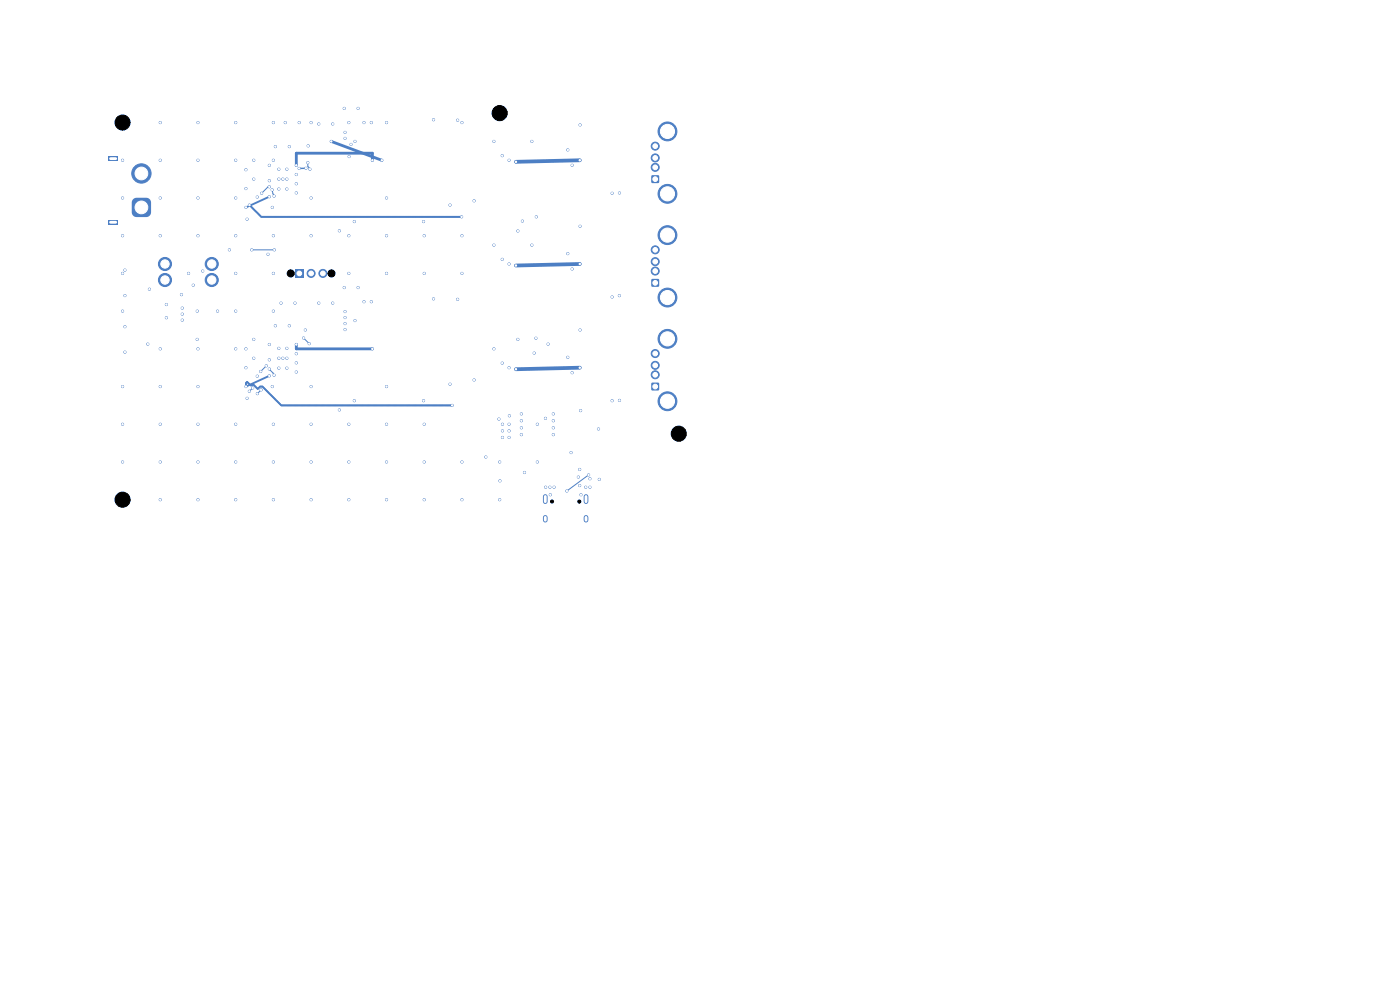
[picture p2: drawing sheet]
<svg xmlns="http://www.w3.org/2000/svg" width="297mm" height="210mm" viewBox="0 0 297 210" stroke-linecap="round" stroke-linejoin="round" font-family="sans-serif">
<path d="M138.2 59.2h1.6v1.6h-1.6z" fill="#4d7fc4"/>
<g fill="#4d7fc4" stroke="#4d7fc4" stroke-width=".21">
<circle cx="139" cy="57.5" r=".85"/>
<circle cx="139" cy="55.5" r=".85"/>
<circle cx="139" cy="53" r=".85"/>
<circle cx="141.6" cy="63.1" r="2"/>
<circle cx="141.6" cy="49.9" r="2"/>
</g>
<path d="M138.2 81.2h1.6v1.6h-1.6z" fill="#4d7fc4"/>
<g fill="#4d7fc4" stroke="#4d7fc4" stroke-width=".21">
<circle cx="139" cy="79.5" r=".85"/>
<circle cx="139" cy="77.5" r=".85"/>
<circle cx="139" cy="75" r=".85"/>
<circle cx="141.6" cy="85.1" r="2"/>
<circle cx="141.6" cy="71.9" r="2"/>
<circle cx="35" cy="56" r="1.39"/>
<circle cx="35" cy="59.4" r="1.39"/>
<circle cx="44.9" cy="56" r="1.39"/>
<circle cx="44.9" cy="59.4" r="1.39"/>
</g>
<path d="M62.6 57.2h1.8v1.7h-1.8z" fill="#4d7fc4"/>
<g fill="#4d7fc4" stroke="#4d7fc4" stroke-width=".21">
<circle cx="66" cy="58" r=".85"/>
<circle cx="68.5" cy="58" r=".85"/>
</g>
<g fill="#4d7fc4">
<path d="M23 46.7h2v.9h-2z"/>
<path d="M23 33.2h2v.9h-2z"/>
<path d="M28.3 42.3l.5-.3h2.2a1.03 1.03 0 0 1 1 1v2a1.03 1.03 0 0 1-1 1.1h-2a1.03 1.03 0 0 1-1.1-1.1l.1-2.2z"/>
</g>
<circle cx="30" cy="36.8" r="2.05" fill="#4d7fc4" stroke="#4d7fc4" stroke-width=".21"/>
<path d="M115.7 105.3v1.1M115.7 109.8v.6M124.3 105.3v1.1M124.3 109.8v.6" fill="none" stroke="#4d7fc4" stroke-width="1"/>
<path d="M138.2 37.2h1.6v1.6h-1.6z" fill="#4d7fc4"/>
<g fill="#4d7fc4" stroke="#4d7fc4" stroke-width=".21">
<circle cx="139" cy="35.5" r=".85"/>
<circle cx="139" cy="33.5" r=".85"/>
<circle cx="139" cy="31" r=".85"/>
<circle cx="141.6" cy="41.1" r="2"/>
<circle cx="141.6" cy="27.9" r="2"/>
<circle cx="52.2" cy="82" r=".22"/>
<circle cx="95.9" cy="86" r=".22"/>
<circle cx="57.1" cy="79.7" r=".23"/>
<circle cx="42" cy="90" r=".22"/>
<circle cx="56.9" cy="54" r=".22"/>
<circle cx="95.5" cy="43.5" r=".23"/>
<circle cx="63.5" cy="26" r=".23"/>
<circle cx="123.2" cy="104.9" r=".23"/>
<circle cx="61.4" cy="31.1" r=".22"/>
<circle cx="34" cy="98" r=".23"/>
<circle cx="104.8" cy="74" r=".22"/>
<circle cx="59.1" cy="78.1" r=".23"/>
<circle cx="57.8" cy="82" r=".22"/>
<circle cx="50" cy="74" r=".22"/>
<circle cx="82" cy="26" r=".22"/>
<circle cx="114" cy="98" r=".23"/>
<circle cx="103.1" cy="97" r=".23"/>
<circle cx="100.6" cy="42.6" r=".22"/>
<circle cx="62.9" cy="37" r=".23"/>
<circle cx="82" cy="98" r=".22"/>
<circle cx="106.5" cy="55" r=".23"/>
<circle cx="74" cy="26" r=".22"/>
<circle cx="100.6" cy="80.6" r=".23"/>
<circle cx="58" cy="98" r=".22"/>
<circle cx="59.1" cy="40.1" r=".23"/>
<circle cx="78.8" cy="64" r=".22"/>
<circle cx="114" cy="90" r=".22"/>
<circle cx="89.8" cy="85" r=".22"/>
<circle cx="90" cy="90" r=".22"/>
<circle cx="70.6" cy="64.3" r=".22"/>
<circle cx="34" cy="50" r=".22"/>
<circle cx="113.3" cy="74.9" r=".23"/>
<circle cx="90" cy="50" r=".22"/>
<circle cx="90" cy="98" r=".22"/>
<circle cx="66" cy="82" r=".22"/>
<circle cx="57.1" cy="38.3" r=".22"/>
<circle cx="120.5" cy="53.8" r=".22"/>
<circle cx="74" cy="98" r=".22"/>
<circle cx="50" cy="106" r=".22"/>
<circle cx="60.8" cy="38" r=".23"/>
<circle cx="112.8" cy="52" r=".22"/>
<circle cx="75.2" cy="47" r=".22"/>
<circle cx="34" cy="90" r=".22"/>
<circle cx="82" cy="50" r=".22"/>
<circle cx="54.6" cy="41.8" r=".23"/>
<circle cx="26" cy="82" r=".22"/>
<circle cx="59.1" cy="35.9" r=".22"/>
<circle cx="98" cy="98" r=".23"/>
<circle cx="26" cy="50" r=".22"/>
<circle cx="50" cy="50" r=".22"/>
<circle cx="123.1" cy="70" r=".22"/>
<circle cx="42" cy="106" r=".22"/>
<circle cx="76" cy="61" r=".22"/>
<circle cx="82" cy="90" r=".22"/>
<circle cx="34" cy="106" r=".23"/>
<circle cx="82" cy="82" r=".22"/>
<circle cx="26" cy="34" r=".23"/>
<circle cx="42" cy="42" r=".22"/>
<circle cx="58" cy="50" r=".22"/>
<circle cx="98" cy="58" r=".22"/>
<circle cx="42" cy="34" r=".22"/>
<circle cx="34" cy="42" r=".22"/>
<circle cx="26" cy="66" r=".22"/>
<circle cx="116.7" cy="104.9" r=".22"/>
<circle cx="60.8" cy="35.9" r=".22"/>
<circle cx="50" cy="90" r=".22"/>
<circle cx="34" cy="74" r=".22"/>
<circle cx="97.1" cy="63.5" r=".23"/>
<circle cx="113.8" cy="46" r=".22"/>
<circle cx="26" cy="90" r=".22"/>
<circle cx="26" cy="98" r=".23"/>
<circle cx="74" cy="58" r=".22"/>
<circle cx="58" cy="66" r=".22"/>
<circle cx="59.1" cy="73.9" r=".23"/>
<circle cx="75.2" cy="85" r=".22"/>
<circle cx="120.5" cy="75.8" r=".22"/>
<circle cx="98" cy="106" r=".23"/>
<circle cx="60" cy="76" r=".22"/>
<circle cx="62.9" cy="75" r=".22"/>
<circle cx="66" cy="50" r=".22"/>
<circle cx="66" cy="26" r=".22"/>
<circle cx="42" cy="82" r=".22"/>
<circle cx="50" cy="98" r=".22"/>
<circle cx="57.8" cy="44" r=".22"/>
<circle cx="90" cy="106" r=".22"/>
<circle cx="53.8" cy="76" r=".22"/>
<circle cx="61.4" cy="69.1" r=".22"/>
<circle cx="108" cy="78" r=".22"/>
<circle cx="90" cy="58" r=".22"/>
<circle cx="121.4" cy="79.1" r=".23"/>
<circle cx="59.1" cy="76" r=".22"/>
<circle cx="62.9" cy="39" r=".22"/>
<circle cx="74" cy="90" r=".22"/>
<circle cx="97.1" cy="25.5" r=".23"/>
<circle cx="92" cy="63.4" r=".22"/>
<circle cx="129.9" cy="63" r=".22"/>
<circle cx="70.6" cy="26.3" r=".23"/>
<circle cx="26" cy="42" r=".22"/>
<circle cx="60" cy="38" r=".22"/>
<circle cx="108" cy="34" r=".23"/>
<circle cx="104.8" cy="30" r=".23"/>
<circle cx="123.2" cy="87.1" r=".22"/>
<circle cx="50" cy="34" r=".22"/>
<circle cx="60.8" cy="73.9" r=".23"/>
<circle cx="106.5" cy="77" r=".23"/>
<circle cx="106" cy="106" r=".23"/>
<circle cx="72" cy="87" r=".22"/>
<circle cx="123.1" cy="26.5" r=".22"/>
<circle cx="82" cy="58" r=".22"/>
<circle cx="123.1" cy="48" r=".22"/>
<circle cx="66" cy="90" r=".22"/>
<circle cx="106" cy="98" r=".23"/>
<circle cx="41.8" cy="72" r=".22"/>
<circle cx="82" cy="106" r=".22"/>
<circle cx="53.8" cy="72" r=".22"/>
<circle cx="34" cy="26" r=".23"/>
<circle cx="50" cy="66" r=".22"/>
<circle cx="82" cy="42" r=".22"/>
<circle cx="98" cy="50" r=".22"/>
<circle cx="42" cy="26" r=".22"/>
<circle cx="58" cy="106" r=".22"/>
<circle cx="26.5" cy="69.3" r=".22"/>
<circle cx="64.8" cy="70" r=".22"/>
<circle cx="34" cy="34" r=".23"/>
<circle cx="42" cy="74" r=".22"/>
<circle cx="58" cy="58" r=".22"/>
<circle cx="120.5" cy="31.8" r=".22"/>
<circle cx="53.8" cy="38" r=".23"/>
<circle cx="109.9" cy="72" r=".22"/>
<circle cx="98" cy="26" r=".23"/>
<circle cx="72" cy="49" r=".22"/>
<circle cx="34" cy="82" r=".22"/>
<circle cx="58" cy="26" r=".22"/>
<circle cx="60.8" cy="78.1" r=".23"/>
<circle cx="42" cy="50" r=".22"/>
<circle cx="50" cy="26" r=".22"/>
<circle cx="66" cy="42" r=".22"/>
<circle cx="66" cy="98" r=".22"/>
<circle cx="127" cy="91" r=".23"/>
<circle cx="121.4" cy="35.1" r=".22"/>
<circle cx="66" cy="106" r=".22"/>
<circle cx="112.8" cy="30" r=".22"/>
<circle cx="109.9" cy="49" r=".22"/>
<circle cx="62.9" cy="78.9" r=".22"/>
<circle cx="116.3" cy="73" r=".22"/>
<circle cx="60.8" cy="40.1" r=".23"/>
<circle cx="108" cy="56" r=".22"/>
<circle cx="104.8" cy="52" r=".22"/>
<circle cx="76" cy="23" r=".22"/>
<circle cx="52.4" cy="46.5" r=".23"/>
<circle cx="46.1" cy="66" r=".22"/>
<circle cx="62.9" cy="40.9" r=".22"/>
<circle cx="59.1" cy="38" r=".23"/>
<circle cx="92" cy="25.4" r=".22"/>
<circle cx="26.5" cy="57.3" r=".22"/>
<circle cx="127.1" cy="101.7" r=".22"/>
<circle cx="62.6" cy="64.3" r=".22"/>
<circle cx="60.8" cy="76" r=".22"/>
<circle cx="52.4" cy="84.5" r=".23"/>
<circle cx="57.1" cy="76.3" r=".22"/>
<circle cx="78.8" cy="26" r=".22"/>
<circle cx="54.6" cy="79.8" r=".23"/>
<circle cx="42" cy="98" r=".22"/>
<circle cx="53.8" cy="34" r=".23"/>
<circle cx="74" cy="50" r=".22"/>
<circle cx="129.9" cy="85" r=".22"/>
<circle cx="89.8" cy="47" r=".22"/>
<circle cx="62.9" cy="77" r=".22"/>
<circle cx="65.4" cy="30.9" r=".22"/>
<circle cx="58" cy="34" r=".22"/>
<circle cx="50" cy="58" r=".22"/>
<circle cx="121.4" cy="57.1" r=".22"/>
<circle cx="106.1" cy="102" r=".23"/>
<circle cx="74" cy="106" r=".22"/>
<circle cx="95.5" cy="81.5" r=".23"/>
<circle cx="26" cy="58" r=".22"/>
<circle cx="50" cy="42" r=".22"/>
<circle cx="121.2" cy="96" r=".22"/>
<circle cx="129.9" cy="41" r=".23"/>
<circle cx="58" cy="90" r=".22"/>
<circle cx="106.5" cy="33" r=".23"/>
<circle cx="67.6" cy="26.3" r=".22"/>
<circle cx="73" cy="61" r=".22"/>
<circle cx="41.8" cy="66" r=".22"/>
<circle cx="73.2" cy="68.6" r=".23"/>
<circle cx="73.2" cy="67.4" r=".23"/>
<circle cx="74.1" cy="33.2" r=".23"/>
<circle cx="48.7" cy="53" r=".22"/>
<circle cx="38.7" cy="66.6" r=".23"/>
<circle cx="38.7" cy="65.4" r=".23"/>
<circle cx="58.4" cy="31.1" r=".23"/>
<circle cx="73.2" cy="69.9" r=".23"/>
<circle cx="52.2" cy="40" r=".22"/>
<circle cx="60.5" cy="26" r=".23"/>
<circle cx="57.1" cy="35.1" r=".22"/>
<circle cx="73.2" cy="29.4" r=".22"/>
<circle cx="52.2" cy="36" r=".22"/>
<circle cx="67.6" cy="64.3" r=".22"/>
<circle cx="52.2" cy="74" r=".22"/>
<circle cx="77.2" cy="64" r=".22"/>
<circle cx="75.3" cy="68" r=".22"/>
<circle cx="57.1" cy="73.1" r=".22"/>
<circle cx="58.4" cy="69.1" r=".23"/>
<circle cx="59.6" cy="64.3" r=".22"/>
<circle cx="74.5" cy="30.6" r=".23"/>
<circle cx="52.2" cy="78" r=".22"/>
<circle cx="73.2" cy="28.1" r=".22"/>
<circle cx="26.5" cy="74.7" r=".22"/>
<circle cx="73" cy="23" r=".22"/>
<circle cx="38.7" cy="67.9" r=".23"/>
<circle cx="26.5" cy="62.7" r=".22"/>
<circle cx="73.2" cy="66.1" r=".23"/>
<circle cx="77.2" cy="26" r=".23"/>
<circle cx="31.3" cy="73" r=".22"/>
<circle cx="75.3" cy="30" r=".23"/>
<circle cx="115.7" cy="103.4" r=".22"/>
<circle cx="117.4" cy="89.3" r=".22"/>
<circle cx="117.4" cy="87.8" r=".22"/>
<circle cx="117.4" cy="92.2" r=".22"/>
<circle cx="125.2" cy="101.6" r=".22"/>
<circle cx="122.7" cy="101.2" r=".23"/>
<circle cx="124.2" cy="103.4" r=".22"/>
<circle cx="115.7" cy="88.7" r=".22"/>
<circle cx="111.3" cy="100.2" r=".23"/>
<circle cx="117.5" cy="103.4" r=".22"/>
<circle cx="123" cy="99.6" r=".22"/>
<circle cx="117.4" cy="90.7" r=".22"/>
<circle cx="125.1" cy="103.4" r=".22"/>
<circle cx="116.6" cy="103.4" r=".22"/>
<circle cx="123" cy="103" r=".23"/>
<circle cx="53.4" cy="53" r=".22"/>
<circle cx="58.2" cy="53" r=".22"/>
<circle cx="52.9" cy="83" r=".22"/>
<circle cx="56.5" cy="77.6" r=".23"/>
<circle cx="53.6" cy="82.3" r=".22"/>
<circle cx="55.3" cy="78.8" r=".22"/>
<circle cx="79" cy="74" r=".22"/>
<circle cx="62.9" cy="73.1" r=".23"/>
<circle cx="131.4" cy="62.7" r=".23"/>
<circle cx="109.5" cy="56.3" r=".22"/>
<circle cx="123" cy="56" r=".22"/>
<circle cx="113.7" cy="71.7" r=".22"/>
<circle cx="52.2" cy="44" r=".22"/>
<circle cx="57.1" cy="41.7" r=".22"/>
<circle cx="52.9" cy="43.5" r=".23"/>
<circle cx="110.8" cy="46.9" r=".22"/>
<circle cx="97.9" cy="46" r=".22"/>
<circle cx="62.9" cy="35.1" r=".22"/>
<circle cx="81" cy="34" r=".22"/>
<circle cx="70.3" cy="30" r=".23"/>
<circle cx="79" cy="34" r=".22"/>
<circle cx="123" cy="78" r=".22"/>
<circle cx="131.4" cy="84.9" r=".22"/>
<circle cx="109.5" cy="78.3" r=".22"/>
<circle cx="110.6" cy="87.8" r=".23"/>
<circle cx="108.1" cy="88.2" r=".22"/>
<circle cx="110.6" cy="89.3" r=".23"/>
<circle cx="110.6" cy="92.2" r=".23"/>
<circle cx="110.6" cy="90.7" r=".22"/>
<circle cx="108" cy="91.4" r=".22"/>
<circle cx="105.8" cy="88.9" r=".23"/>
<circle cx="106.6" cy="92.8" r=".22"/>
<circle cx="106.6" cy="91.4" r=".22"/>
<circle cx="108" cy="90" r=".22"/>
<circle cx="108" cy="92.8" r=".22"/>
<circle cx="106.6" cy="90" r=".22"/>
<circle cx="123" cy="34" r=".23"/>
<circle cx="109.5" cy="34.3" r=".22"/>
<circle cx="131.4" cy="40.9" r=".22"/>
<circle cx="64.4" cy="71.7" r=".22"/>
<circle cx="65.6" cy="72.9" r=".22"/>
<circle cx="55.4" cy="82.7" r=".22"/>
<circle cx="58.1" cy="79.6" r=".23"/>
<circle cx="54.6" cy="83.5" r=".22"/>
<circle cx="57.1" cy="78.3" r=".23"/>
<circle cx="55.5" cy="41" r=".23"/>
<circle cx="57.1" cy="39.6" r=".23"/>
<circle cx="31.7" cy="61.4" r=".22"/>
<circle cx="35.3" cy="67.4" r=".22"/>
<circle cx="38.5" cy="62.5" r=".23"/>
<circle cx="35.3" cy="64.6" r=".22"/>
<circle cx="41" cy="60.5" r=".23"/>
<circle cx="40" cy="58" r=".22"/>
<circle cx="43" cy="57.5" r=".22"/>
<circle cx="58.1" cy="41.6" r=".22"/>
<circle cx="57.7" cy="40.3" r=".23"/>
<circle cx="65.7" cy="35.9" r=".22"/>
<circle cx="65.3" cy="34.5" r=".22"/>
<circle cx="63.5" cy="35.7" r=".22"/>
<circle cx="64.9" cy="35.7" r=".23"/>
<circle cx="124.9" cy="100.8" r=".22"/>
<circle cx="120.2" cy="104.2" r=".23"/>
</g>
<path d="M52.9 43.5l2.5 2.5h42.6M57.1 41.7l-4.9 2.3M57.1 79.7l-4.9 2.3v-.7l.2-.3 .8 .8h.2l.3-.3 1 1 .5-.5h.5l4 4h36.3" fill="none" stroke="#4d7fc4" stroke-width=".4"/>
<path d="M57.1 39.6h-.2l-1.4 1.4M65.3 34.5v.8l.4 .6M53.4 53h4.8M57.7 40.3l.4 1.3M56.5 77.6l-1.2 1.2M57.1 78.3l.8 .8 .2 .5M64.4 71.7l1.2 1.2M53.6 82.3l-.7 .7M55.4 82.7l-.8 .8M124.9 100.8l-4.7 3.4" fill="none" stroke="#4d7fc4" stroke-width=".21"/>
<path d="M70.3 30l10.7 4M79 34v-1.5h-16.1v2.6M62.9 73.1v.9h16.1" fill="none" stroke="#4d7fc4" stroke-width=".6"/>
<path d="M123 34l-13.6 .3M123 56l-13.6 .3M123 78l-13.6 .3" fill="none" stroke="#4d7fc4" stroke-width=".8"/>
<path d="M64.9 35.7h-1.4" fill="none" stroke="#4d7fc4" stroke-width=".3"/>
<g fill="#fff" stroke="#fff" stroke-width=".21">
<circle cx="52.2" cy="82" r=".15"/>
<circle cx="95.9" cy="86" r=".15"/>
<circle cx="57.1" cy="79.7" r=".15"/>
<circle cx="42" cy="90" r=".15"/>
<circle cx="56.9" cy="53.9" r=".15"/>
<circle cx="95.5" cy="43.5" r=".15"/>
<circle cx="63.5" cy="26" r=".15"/>
<circle cx="123.3" cy="104.9" r=".15"/>
<circle cx="61.4" cy="31.1" r=".15"/>
<circle cx="34" cy="98" r=".15"/>
<circle cx="104.8" cy="74" r=".15"/>
<circle cx="59.1" cy="78.1" r=".15"/>
<circle cx="57.8" cy="82" r=".15"/>
<circle cx="50" cy="74" r=".15"/>
<circle cx="82" cy="26" r=".15"/>
<circle cx="114" cy="98" r=".15"/>
<circle cx="103.1" cy="96.9" r=".15"/>
<circle cx="100.6" cy="42.6" r=".15"/>
<circle cx="62.9" cy="37" r=".15"/>
<circle cx="82" cy="98" r=".15"/>
<circle cx="106.6" cy="55" r=".15"/>
<circle cx="74" cy="26" r=".15"/>
<circle cx="100.6" cy="80.6" r=".15"/>
<circle cx="58" cy="98" r=".15"/>
<circle cx="59.1" cy="40.1" r=".15"/>
<circle cx="78.8" cy="64" r=".15"/>
<circle cx="114" cy="90" r=".15"/>
<circle cx="89.9" cy="85" r=".15"/>
<circle cx="90" cy="90" r=".15"/>
<circle cx="70.6" cy="64.3" r=".15"/>
<circle cx="34" cy="50" r=".15"/>
<circle cx="113.3" cy="74.9" r=".15"/>
<circle cx="90" cy="50" r=".15"/>
<circle cx="90" cy="98" r=".15"/>
<circle cx="66" cy="82" r=".15"/>
<circle cx="57.1" cy="38.3" r=".15"/>
<circle cx="120.5" cy="53.8" r=".15"/>
<circle cx="74" cy="98" r=".15"/>
<circle cx="50" cy="106" r=".15"/>
<circle cx="60.8" cy="38" r=".15"/>
<circle cx="112.8" cy="52" r=".15"/>
<circle cx="75.2" cy="47" r=".15"/>
<circle cx="34" cy="90" r=".15"/>
<circle cx="82" cy="50" r=".15"/>
<circle cx="54.6" cy="41.8" r=".15"/>
<circle cx="26" cy="82" r=".15"/>
<circle cx="59.1" cy="35.9" r=".15"/>
<circle cx="98" cy="98" r=".15"/>
<circle cx="26" cy="50" r=".15"/>
<circle cx="50" cy="50" r=".15"/>
<circle cx="123.1" cy="70" r=".15"/>
<circle cx="42" cy="106" r=".15"/>
<circle cx="76" cy="61" r=".15"/>
<circle cx="82" cy="90" r=".15"/>
<circle cx="34" cy="106" r=".15"/>
<circle cx="82" cy="82" r=".15"/>
<circle cx="26" cy="34" r=".15"/>
<circle cx="42" cy="42" r=".15"/>
<circle cx="58" cy="50" r=".15"/>
<circle cx="98" cy="58" r=".15"/>
<circle cx="42" cy="34" r=".15"/>
<circle cx="34" cy="42" r=".15"/>
<circle cx="26" cy="66" r=".15"/>
<circle cx="116.8" cy="104.9" r=".15"/>
<circle cx="60.8" cy="35.9" r=".15"/>
<circle cx="50" cy="90" r=".15"/>
<circle cx="34" cy="74" r=".15"/>
<circle cx="97.1" cy="63.5" r=".15"/>
<circle cx="113.8" cy="46" r=".15"/>
<circle cx="26" cy="90" r=".15"/>
<circle cx="26" cy="98" r=".15"/>
<circle cx="74" cy="58" r=".15"/>
<circle cx="58" cy="66" r=".15"/>
<circle cx="59.1" cy="73.9" r=".15"/>
<circle cx="75.2" cy="85" r=".15"/>
<circle cx="120.4" cy="75.8" r=".15"/>
<circle cx="98" cy="106" r=".15"/>
<circle cx="60" cy="76" r=".15"/>
<circle cx="62.9" cy="75" r=".15"/>
<circle cx="66" cy="50" r=".15"/>
<circle cx="66" cy="26" r=".15"/>
<circle cx="42" cy="82" r=".15"/>
<circle cx="50" cy="98" r=".15"/>
<circle cx="57.8" cy="44" r=".15"/>
<circle cx="90" cy="106" r=".15"/>
<circle cx="53.8" cy="76" r=".15"/>
<circle cx="61.4" cy="69.1" r=".15"/>
<circle cx="108" cy="78" r=".15"/>
<circle cx="90" cy="58" r=".15"/>
<circle cx="121.4" cy="79.1" r=".15"/>
<circle cx="59.1" cy="76" r=".15"/>
<circle cx="62.9" cy="39" r=".15"/>
<circle cx="74" cy="90" r=".15"/>
<circle cx="97.1" cy="25.5" r=".15"/>
<circle cx="92" cy="63.4" r=".15"/>
<circle cx="129.9" cy="63" r=".15"/>
<circle cx="70.6" cy="26.3" r=".15"/>
<circle cx="26" cy="42" r=".15"/>
<circle cx="60" cy="38" r=".15"/>
<circle cx="108" cy="34" r=".15"/>
<circle cx="104.8" cy="30" r=".15"/>
<circle cx="123.2" cy="87.1" r=".15"/>
<circle cx="50" cy="34" r=".15"/>
<circle cx="60.8" cy="73.9" r=".15"/>
<circle cx="106.6" cy="77" r=".15"/>
<circle cx="106" cy="106" r=".15"/>
<circle cx="72" cy="87" r=".15"/>
<circle cx="123.1" cy="26.5" r=".15"/>
<circle cx="82" cy="58" r=".15"/>
<circle cx="123.1" cy="48" r=".15"/>
<circle cx="66" cy="90" r=".15"/>
<circle cx="106" cy="98" r=".15"/>
<circle cx="41.8" cy="72" r=".15"/>
<circle cx="82" cy="106" r=".15"/>
<circle cx="53.8" cy="72" r=".15"/>
<circle cx="34" cy="26" r=".15"/>
<circle cx="50" cy="66" r=".15"/>
<circle cx="82" cy="42" r=".15"/>
<circle cx="98" cy="50" r=".15"/>
<circle cx="42" cy="26" r=".15"/>
<circle cx="58" cy="106" r=".15"/>
<circle cx="26.5" cy="69.3" r=".15"/>
<circle cx="64.8" cy="70" r=".15"/>
<circle cx="34" cy="34" r=".15"/>
<circle cx="42" cy="74" r=".15"/>
<circle cx="58" cy="58" r=".15"/>
<circle cx="120.4" cy="31.8" r=".15"/>
<circle cx="53.8" cy="38" r=".15"/>
<circle cx="109.9" cy="72" r=".15"/>
<circle cx="98" cy="26" r=".15"/>
<circle cx="72" cy="49" r=".15"/>
<circle cx="34" cy="82" r=".15"/>
<circle cx="58" cy="26" r=".15"/>
<circle cx="60.8" cy="78.1" r=".15"/>
<circle cx="42" cy="50" r=".15"/>
<circle cx="50" cy="26" r=".15"/>
<circle cx="66" cy="42" r=".15"/>
<circle cx="66" cy="98" r=".15"/>
<circle cx="127" cy="91" r=".15"/>
<circle cx="121.4" cy="35.1" r=".15"/>
<circle cx="66" cy="106" r=".15"/>
<circle cx="112.8" cy="30" r=".15"/>
<circle cx="109.9" cy="49" r=".15"/>
<circle cx="62.9" cy="78.9" r=".15"/>
<circle cx="116.3" cy="73" r=".15"/>
<circle cx="60.8" cy="40.1" r=".15"/>
<circle cx="108" cy="56" r=".15"/>
<circle cx="104.8" cy="52" r=".15"/>
<circle cx="76" cy="23" r=".15"/>
<circle cx="52.4" cy="46.5" r=".15"/>
<circle cx="46.1" cy="66" r=".15"/>
<circle cx="62.9" cy="40.9" r=".15"/>
<circle cx="59.1" cy="38" r=".15"/>
<circle cx="92" cy="25.4" r=".15"/>
<circle cx="26.5" cy="57.3" r=".15"/>
<circle cx="127.1" cy="101.7" r=".15"/>
<circle cx="62.6" cy="64.3" r=".15"/>
<circle cx="60.8" cy="76" r=".15"/>
<circle cx="52.4" cy="84.5" r=".15"/>
<circle cx="57.1" cy="76.3" r=".15"/>
<circle cx="78.8" cy="26" r=".15"/>
<circle cx="54.6" cy="79.8" r=".15"/>
<circle cx="42" cy="98" r=".15"/>
<circle cx="53.8" cy="34" r=".15"/>
<circle cx="74" cy="50" r=".15"/>
<circle cx="129.9" cy="85" r=".15"/>
<circle cx="89.9" cy="47" r=".15"/>
<circle cx="62.9" cy="77" r=".15"/>
<circle cx="65.4" cy="30.9" r=".15"/>
<circle cx="58" cy="34" r=".15"/>
<circle cx="50" cy="58" r=".15"/>
<circle cx="121.4" cy="57.1" r=".15"/>
<circle cx="106.1" cy="102" r=".15"/>
<circle cx="74" cy="106" r=".15"/>
<circle cx="95.5" cy="81.5" r=".15"/>
<circle cx="26" cy="58" r=".15"/>
<circle cx="50" cy="42" r=".15"/>
<circle cx="121.2" cy="96" r=".15"/>
<circle cx="129.9" cy="41" r=".15"/>
<circle cx="58" cy="90" r=".15"/>
<circle cx="106.6" cy="33" r=".15"/>
<circle cx="67.6" cy="26.3" r=".15"/>
<circle cx="73" cy="61" r=".15"/>
<circle cx="41.8" cy="66" r=".15"/>
<circle cx="73.2" cy="68.6" r=".15"/>
<circle cx="73.2" cy="67.4" r=".15"/>
<circle cx="74.1" cy="33.2" r=".15"/>
<circle cx="48.7" cy="53" r=".15"/>
<circle cx="38.7" cy="66.6" r=".15"/>
<circle cx="38.7" cy="65.4" r=".15"/>
<circle cx="58.4" cy="31.1" r=".15"/>
<circle cx="73.2" cy="69.9" r=".15"/>
<circle cx="52.2" cy="40" r=".15"/>
<circle cx="60.5" cy="26" r=".15"/>
<circle cx="57.1" cy="35.1" r=".15"/>
<circle cx="73.2" cy="29.4" r=".15"/>
<circle cx="52.2" cy="36" r=".15"/>
<circle cx="67.6" cy="64.3" r=".15"/>
<circle cx="52.2" cy="74" r=".15"/>
<circle cx="77.2" cy="64" r=".15"/>
<circle cx="75.3" cy="68" r=".15"/>
<circle cx="57.1" cy="73.1" r=".15"/>
<circle cx="58.4" cy="69.1" r=".15"/>
<circle cx="59.6" cy="64.3" r=".15"/>
<circle cx="74.5" cy="30.6" r=".15"/>
<circle cx="52.2" cy="78" r=".15"/>
<circle cx="73.2" cy="28.1" r=".15"/>
<circle cx="26.5" cy="74.7" r=".15"/>
<circle cx="73" cy="23" r=".15"/>
<circle cx="38.7" cy="67.9" r=".15"/>
<circle cx="26.5" cy="62.7" r=".15"/>
<circle cx="73.2" cy="66.1" r=".15"/>
<circle cx="77.2" cy="26" r=".15"/>
<circle cx="31.4" cy="73" r=".15"/>
<circle cx="75.3" cy="30" r=".15"/>
<circle cx="115.7" cy="103.4" r=".15"/>
<circle cx="117.4" cy="89.3" r=".15"/>
<circle cx="117.4" cy="87.8" r=".15"/>
<circle cx="117.4" cy="92.2" r=".15"/>
<circle cx="125.1" cy="101.6" r=".15"/>
<circle cx="122.7" cy="101.2" r=".15"/>
<circle cx="124.3" cy="103.4" r=".15"/>
<circle cx="115.7" cy="88.7" r=".15"/>
<circle cx="111.3" cy="100.2" r=".15"/>
<circle cx="117.6" cy="103.4" r=".15"/>
<circle cx="123" cy="99.6" r=".15"/>
<circle cx="117.4" cy="90.7" r=".15"/>
<circle cx="125.1" cy="103.4" r=".15"/>
<circle cx="116.6" cy="103.4" r=".15"/>
<circle cx="123" cy="103" r=".15"/>
<circle cx="53.4" cy="53" r=".15"/>
<circle cx="58.2" cy="53" r=".15"/>
<circle cx="52.9" cy="83" r=".15"/>
<circle cx="56.5" cy="77.6" r=".15"/>
<circle cx="53.6" cy="82.3" r=".15"/>
<circle cx="55.3" cy="78.8" r=".15"/>
<circle cx="79" cy="74" r=".15"/>
<circle cx="62.9" cy="73.1" r=".15"/>
<circle cx="131.4" cy="62.7" r=".15"/>
<circle cx="109.5" cy="56.3" r=".15"/>
<circle cx="123" cy="56" r=".15"/>
<circle cx="113.7" cy="71.8" r=".15"/>
<circle cx="52.2" cy="44" r=".15"/>
<circle cx="57.1" cy="41.7" r=".15"/>
<circle cx="52.9" cy="43.5" r=".15"/>
<circle cx="110.8" cy="46.9" r=".15"/>
<circle cx="97.9" cy="46" r=".15"/>
<circle cx="62.9" cy="35.1" r=".15"/>
<circle cx="81" cy="34" r=".15"/>
<circle cx="70.3" cy="30" r=".15"/>
<circle cx="79" cy="34" r=".15"/>
<circle cx="123" cy="78" r=".15"/>
<circle cx="131.4" cy="84.9" r=".15"/>
<circle cx="109.4" cy="78.3" r=".15"/>
<circle cx="110.6" cy="87.8" r=".15"/>
<circle cx="108.1" cy="88.2" r=".15"/>
<circle cx="110.6" cy="89.3" r=".15"/>
<circle cx="110.6" cy="92.2" r=".15"/>
<circle cx="110.6" cy="90.7" r=".15"/>
<circle cx="108" cy="91.4" r=".15"/>
<circle cx="105.8" cy="88.9" r=".15"/>
<circle cx="106.6" cy="92.8" r=".15"/>
<circle cx="106.6" cy="91.4" r=".15"/>
<circle cx="108" cy="90" r=".15"/>
<circle cx="108" cy="92.8" r=".15"/>
<circle cx="106.6" cy="90" r=".15"/>
<circle cx="123" cy="34" r=".15"/>
<circle cx="109.4" cy="34.3" r=".15"/>
<circle cx="131.4" cy="40.9" r=".15"/>
<circle cx="64.4" cy="71.7" r=".15"/>
<circle cx="65.6" cy="72.9" r=".15"/>
<circle cx="55.4" cy="82.7" r=".15"/>
<circle cx="58.1" cy="79.6" r=".15"/>
<circle cx="54.6" cy="83.5" r=".15"/>
<circle cx="57.1" cy="78.3" r=".15"/>
<circle cx="55.5" cy="41" r=".15"/>
<circle cx="57.1" cy="39.6" r=".15"/>
<circle cx="31.7" cy="61.3" r=".15"/>
<circle cx="35.3" cy="67.4" r=".15"/>
<circle cx="38.5" cy="62.5" r=".15"/>
<circle cx="35.3" cy="64.6" r=".15"/>
<circle cx="41" cy="60.5" r=".15"/>
<circle cx="40" cy="58" r=".15"/>
<circle cx="43" cy="57.5" r=".15"/>
<circle cx="58.1" cy="41.6" r=".15"/>
<circle cx="57.7" cy="40.3" r=".15"/>
<circle cx="65.8" cy="35.9" r=".15"/>
<circle cx="65.3" cy="34.5" r=".15"/>
<circle cx="63.5" cy="35.7" r=".15"/>
<circle cx="64.9" cy="35.7" r=".15"/>
<circle cx="124.9" cy="100.8" r=".15"/>
<circle cx="120.3" cy="104.2" r=".15"/>
<circle cx="139" cy="60" r=".5"/>
<circle cx="139" cy="57.5" r=".5"/>
<circle cx="139" cy="55.5" r=".5"/>
<circle cx="139" cy="53" r=".5"/>
<circle cx="141.6" cy="63.1" r="1.5"/>
<circle cx="141.6" cy="49.9" r="1.5"/>
<circle cx="139" cy="82" r=".5"/>
<circle cx="139" cy="79.5" r=".5"/>
<circle cx="139" cy="77.5" r=".5"/>
<circle cx="139" cy="75" r=".5"/>
<circle cx="141.6" cy="85.1" r="1.5"/>
<circle cx="141.6" cy="71.9" r="1.5"/>
<circle cx="35" cy="56" r=".89"/>
<circle cx="35" cy="59.4" r=".89"/>
<circle cx="44.9" cy="56" r=".89"/>
<circle cx="44.9" cy="59.4" r=".89"/>
<circle cx="63.5" cy="58" r=".5"/>
<circle cx="66" cy="58" r=".5"/>
<circle cx="68.5" cy="58" r=".5"/>
<circle cx="30" cy="44" r="1.35"/>
<circle cx="30" cy="36.8" r="1.35"/>
<circle cx="139" cy="38" r=".5"/>
<circle cx="139" cy="35.5" r=".5"/>
<circle cx="139" cy="33.5" r=".5"/>
<circle cx="139" cy="31" r=".5"/>
<circle cx="141.6" cy="41.1" r="1.5"/>
<circle cx="141.6" cy="27.9" r="1.5"/>
</g>
<g fill="#000" stroke="#000" stroke-width=".21">
<circle cx="26" cy="26" r="1.6"/>
<circle cx="106" cy="24" r="1.6"/>
<circle cx="61.7" cy="58" r=".75"/>
<circle cx="70.3" cy="58" r=".75"/>
<circle cx="144" cy="92" r="1.6"/>
<circle cx="26" cy="106" r="1.6"/>
<circle cx="117.1" cy="106.4" r=".33"/>
<circle cx="122.9" cy="106.4" r=".33"/>
</g>
<path d="M23.4 33.7h1.1M23.4 47.2h1.1M115.7 105.3v1.1M115.7 109.8v.6M124.3 105.3v1.1M124.3 109.8v.6" fill="none" stroke="#fff" stroke-width=".6"/>
</svg>
